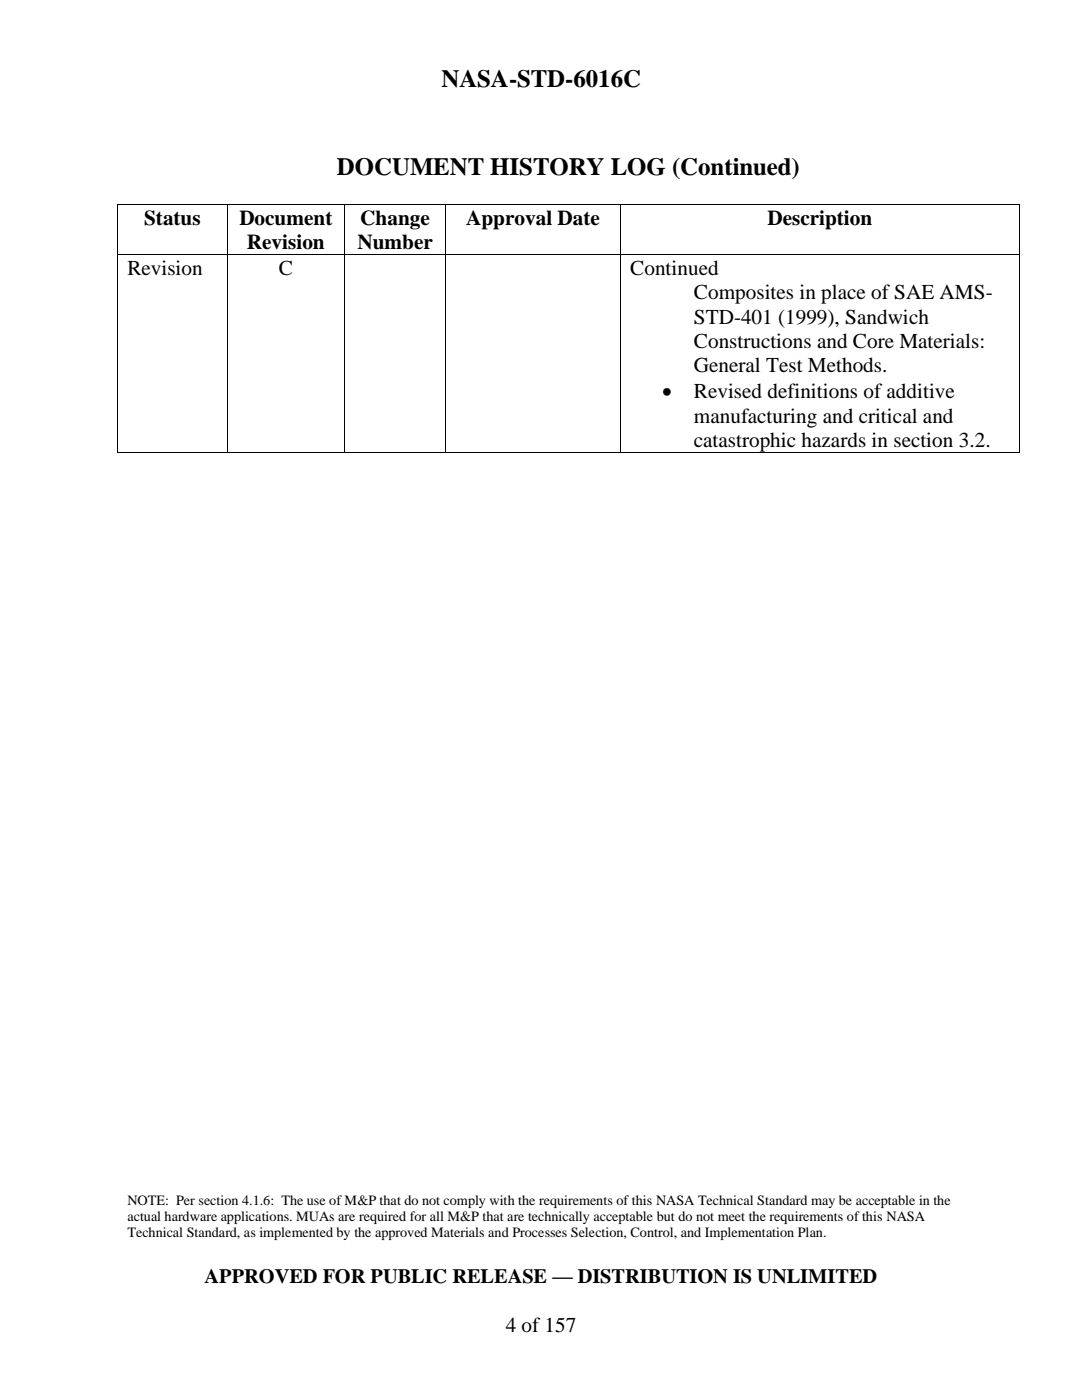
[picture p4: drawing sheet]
<svg xmlns="http://www.w3.org/2000/svg" width="216mm" height="279mm" viewBox="0 0 216 279" stroke-linecap="round" stroke-linejoin="round" font-family="sans-serif">
<defs><g id="words">
<g font-size="5">
<text x="88.1" y="17.3">NASA-STD-6016C</text>
<text x="67.2" y="34.9">DOCUMENT HISTORY LOG (Continued)</text>
</g>
<g font-size="4.2">
<text x="28.8" y="44.9">Status</text>
<text x="47.8" y="44.9">Document</text>
<text x="71.9" y="44.9">Change</text>
<text x="93" y="44.9">Approval Date</text>
<text x="153.2" y="44.9">Description</text>
<text x="49.3" y="49.8">Revision</text>
<text x="71.3" y="49.8">Number</text>
<text x="25.4" y="54.8">Revision</text>
<text x="55.6" y="54.8">C</text>
<text x="125.8" y="54.8">Continued</text>
<text x="138.5" y="59.7">Composites in place of SAE AMS-</text>
<text x="138.5" y="64.6">STD-401 (1999), Sandwich</text>
<text x="138.5" y="69.4">Constructions and Core Materials:</text>
<text x="138.5" y="74.3">General Test Methods.</text>
<text x="132.1" y="79.5">•</text>
<text x="138.5" y="79.5">Revised definitions of additive</text>
<text x="138.5" y="84.4">manufacturing and critical and</text>
<text x="138.5" y="89.2">catastrophic hazards in section 3.2.</text>
<text x="100.9" y="265.8">4 of 157</text>
</g>
<text font-size="4.1" x="40.8" y="256.1">APPROVED FOR PUBLIC RELEASE — DISTRIBUTION IS UNLIMITED</text>
<g font-size="2.8">
<text x="25.4" y="240.4">NOTE: Per section 4.1.6: The use of M&amp;P that do not comply with the requirements of this NASA Technical Standard may be acceptable in the</text>
<text x="25.4" y="243.6">actual hardware applications. MUAs are required for all M&amp;P that are technically acceptable but do not meet the requirements of this NASA</text>
<text x="25.4" y="246.9">Technical Standard, as implemented by the approved Materials and Processes Selection, Control, and Implementation Plan.</text>
</g>
</g></defs>
<g fill="#000">
<path d="M23.4 40.8h.2v.2h-.2z" fill-rule="evenodd"/>
<path d="M23.4 40.8h.2v.2h-.2z" fill-rule="evenodd"/>
<path d="M23.4 50.7h.2v.2h-.2z" fill-rule="evenodd"/>
<path d="M23.6 40.8h.2v.2h-.2z" fill-rule="evenodd"/>
<path d="M45.2 40.8h.2v.2h-.2z" fill-rule="evenodd"/>
<path d="M45.2 50.7h.2v.2h-.2z" fill-rule="evenodd"/>
<path d="M68.7 40.8h.2v.2h-.2z" fill-rule="evenodd"/>
<path d="M68.7 50.7h.2v.2h-.2z" fill-rule="evenodd"/>
<path d="M88.8 40.8h.2v.2h-.2z" fill-rule="evenodd"/>
<path d="M88.8 50.7h.2v.2h-.2z" fill-rule="evenodd"/>
<path d="M123.8 40.8h.1v.2h-.1z" fill-rule="evenodd"/>
<path d="M123.8 50.7h.1v.2h-.1z" fill-rule="evenodd"/>
<path d="M203.3 40.8h.2v.2h-.2z" fill-rule="evenodd"/>
<path d="M203.3 50.7h.2v.2h-.2z" fill-rule="evenodd"/>
<path d="M23.4 90.2h.2v.2h-.2z" fill-rule="evenodd"/>
<path d="M23.4 90.2h.2v.2h-.2z" fill-rule="evenodd"/>
<path d="M45.2 90.2h.2v.2h-.2z" fill-rule="evenodd"/>
<path d="M68.7 90.2h.2v.2h-.2z" fill-rule="evenodd"/>
<path d="M88.8 90.2h.2v.2h-.2z" fill-rule="evenodd"/>
<path d="M123.8 90.2h.1v.2h-.1z" fill-rule="evenodd"/>
<path d="M203.3 90.2h.2v.2h-.2z" fill-rule="evenodd"/>
<path d="M203.3 90.2h.2v.2h-.2z" fill-rule="evenodd"/>
</g>
<g fill="none" stroke="#000" stroke-width=".2">
<path d="M23.5 41v9.7M23.5 50.9v39.3M23.6 50.8h21.6M23.8 40.9h21.4M45.3 41v9.7M45.3 50.9v39.3M45.4 40.9h23.3M45.4 50.8h23.3M68.8 41v9.7M68.8 50.9v39.3M68.9 40.9h19.9M68.9 50.8h19.9"/>
<path d="M88.9 41v9.7M88.9 50.9v39.3M89 40.9h34.8M89 50.8h34.8M123.8 41v9.7M123.8 50.9v39.3M123.9 40.9h79.4M123.9 50.8h79.4M203.4 41v9.7M203.4 50.9v39.3M23.6 90.3h21.6M45.4 90.3h23.3"/>
<path d="M68.9 90.3h19.9M89 90.3h34.8M123.9 90.3h79.4"/>
</g>
<use href="#words"/>
</svg>
